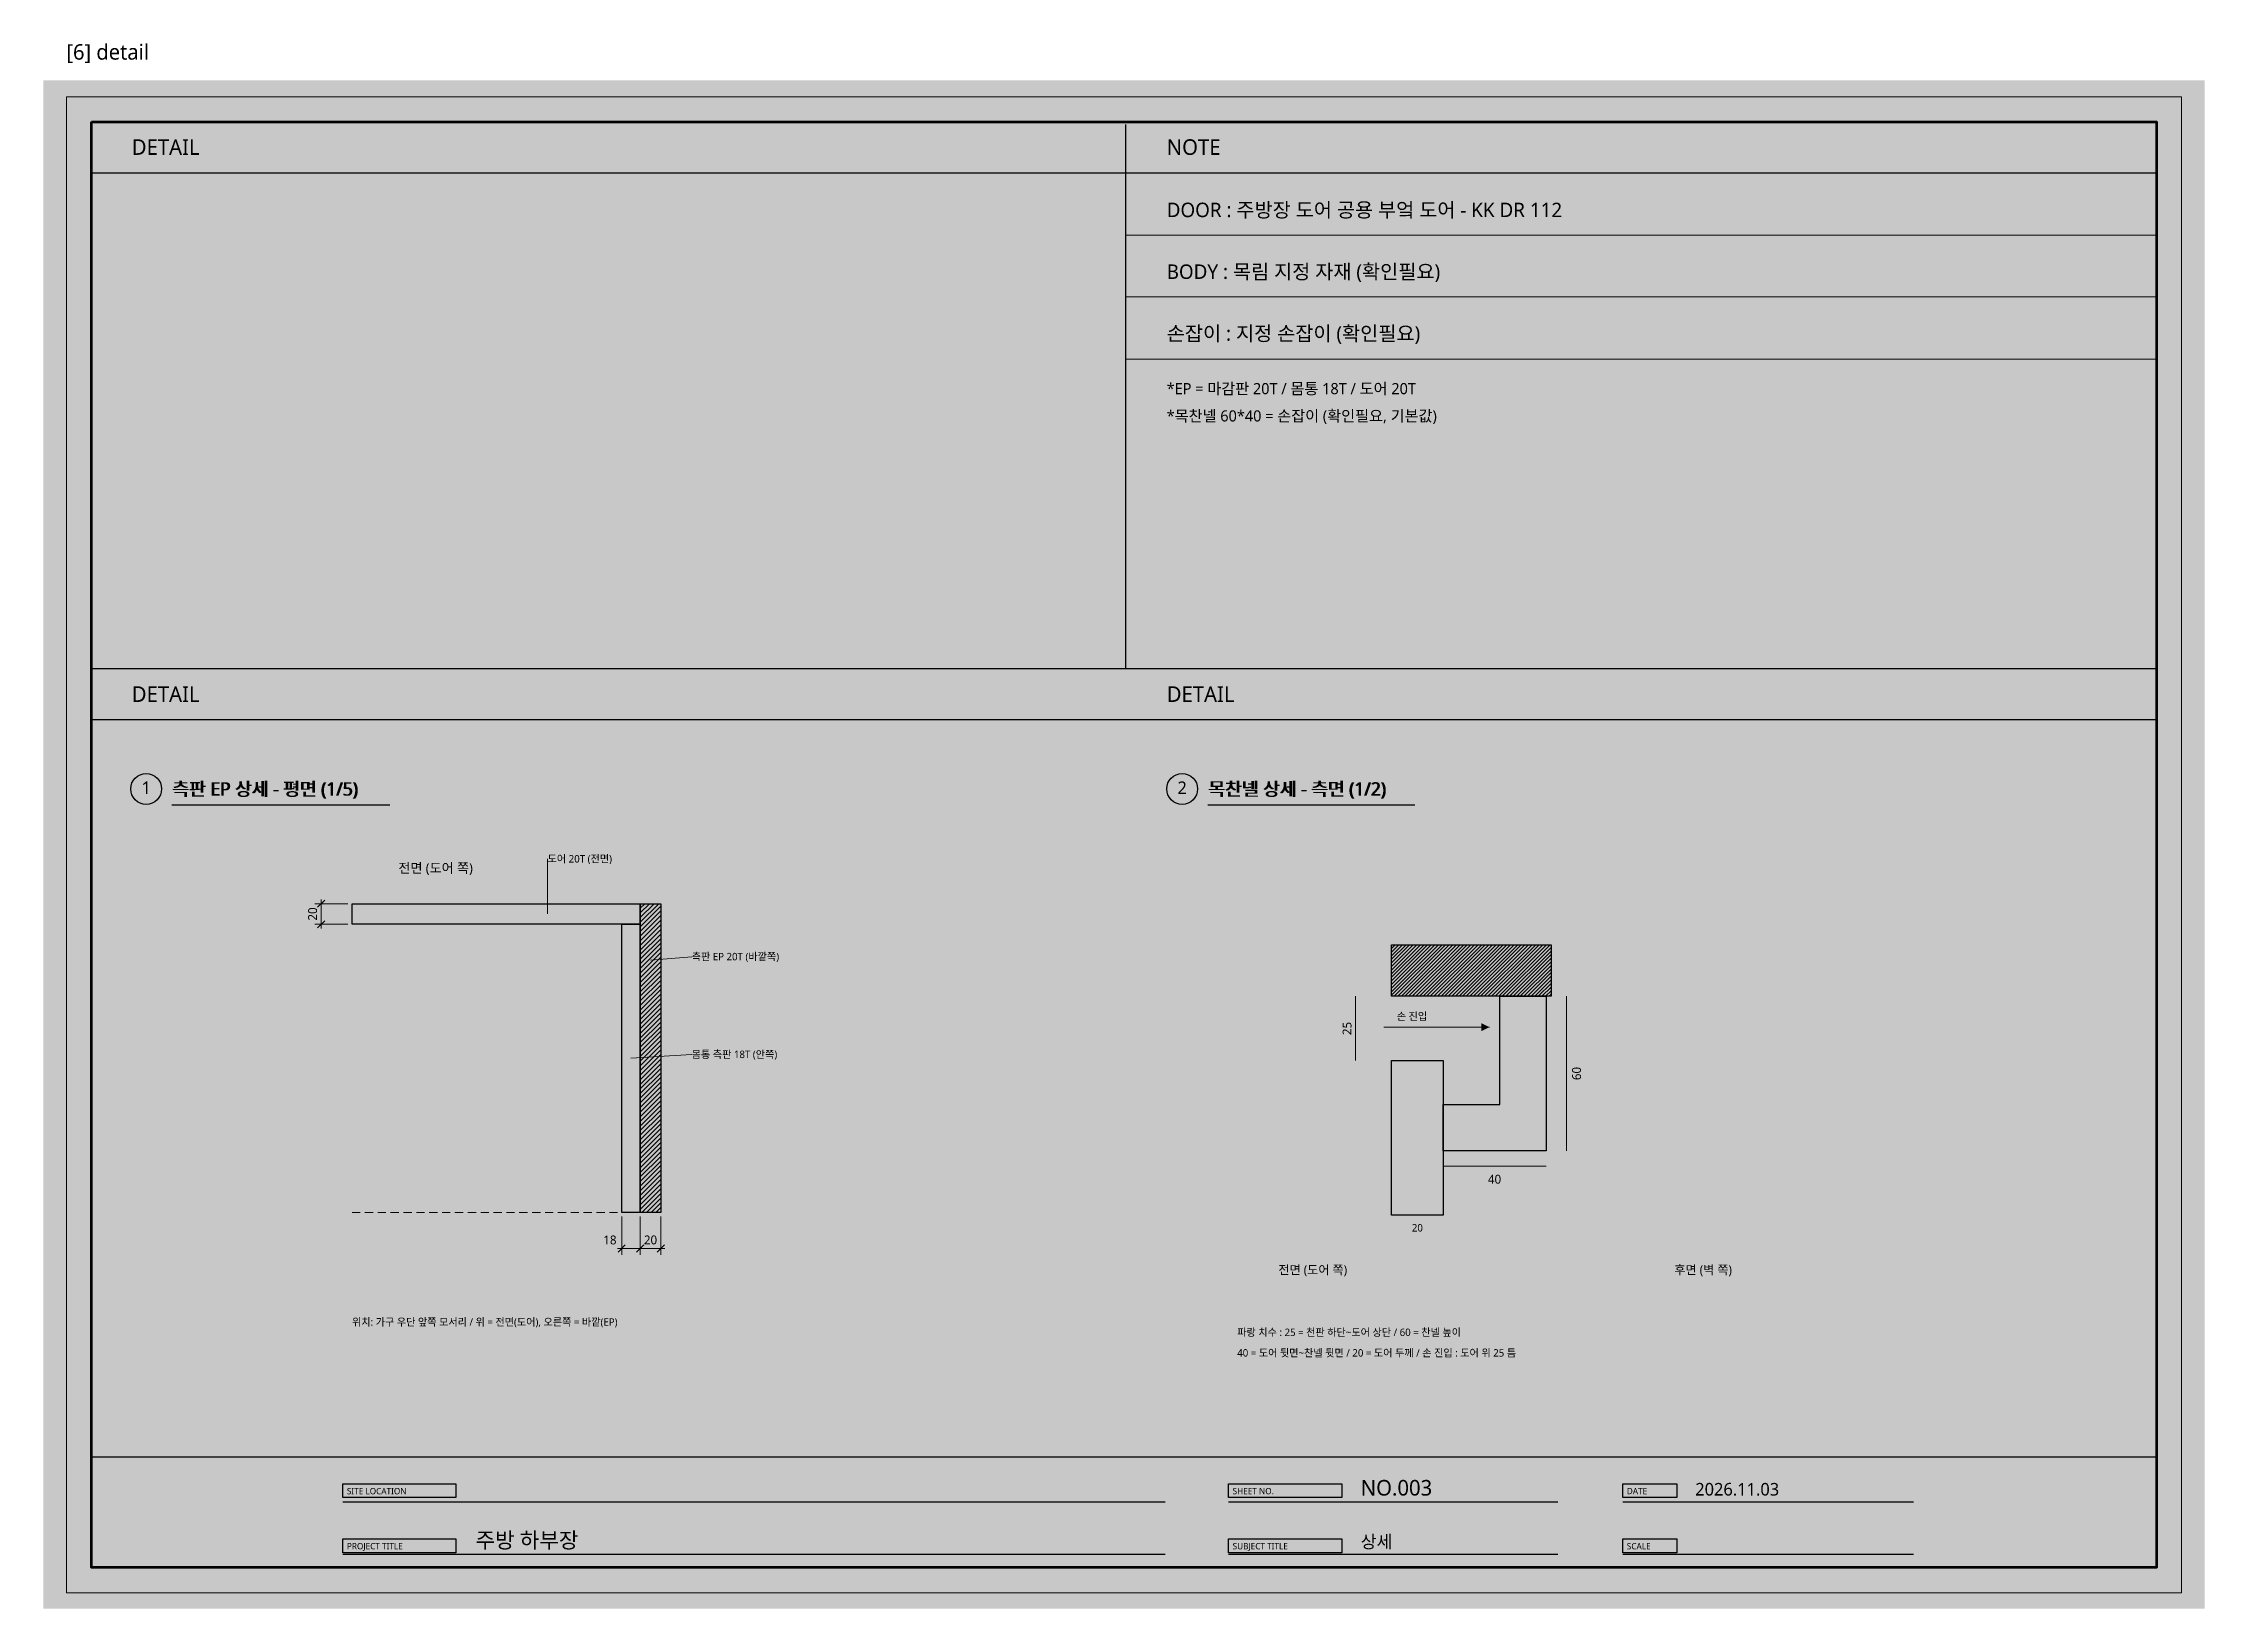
# Model space of a CAD drawing. Header units: millimetres. Extents: x 0 to 3420, y 0 to 304.
# Drawn here: x 2500 to 2920, y 0 to 304.2 of the extents above; entities that cross this region are included whole.
import ezdxf
from ezdxf.enums import TextEntityAlignment as Align

# ---------------------------------------------------------------- set-up
doc = ezdxf.new("R2010")
doc.units = ezdxf.units.MM
for name, color, linetype, lineweight, true_color in [('BG', 7, 'Continuous', 0, 0xffffff), ('DIM', 7, 'Continuous', 13, 0x969696), ('FRAME', 7, 'Continuous', 100, 0x000000), ('NOTE_BLUE', 7, 'Continuous', 9, 0x0000ff), ('NOTE_RED', 7, 'Continuous', 25, 0xde0038), ('OUTLINE', 7, 'Continuous', 25, 0x000000), ('SHEET_FRAME_INFO', 7, 'Continuous', 0, 0x5a5a5a), ('TEXT', 7, 'Continuous', 13, 0x000000), ('THIN', 7, 'Continuous', 5, 0x6e6e6e)]:
    doc.layers.add(name, color=color, linetype=linetype, lineweight=lineweight, true_color=true_color)
doc.styles.add('MALGUN', font='malgun.ttf')

msp = doc.modelspace()

# ---------------------------------------------------------------- linework, layer by layer
at = {"layer": 'BG', "lineweight": 0, "true_color": 0xffffff}
msp.add_solid([(2500, 0), (2920, 0), (2500, 297), (2920, 297)], dxfattribs=at)
at = {"layer": 'DIM', "lineweight": 13, "true_color": 0x969696}
for p, q in [((2559.2, 137), (2552.8, 137)), ((2554, 137.8), (2554, 132.2)), ((2559.2, 133), (2552.8, 133)), ((2612.4, 76.2), (2612.4, 68.8)), ((2616, 76.2), (2616, 68.8)), ((2620, 76.2), (2620, 68.8)), ((2611.6, 70), (2620.8, 70))]:
    msp.add_line(p, q, dxfattribs=at)
at = {"layer": 'DIM', "lineweight": 13, "true_color": 0x5a5a5a}
for p, q in [((2553.3, 136.3), (2554.7, 137.7)), ((2553.3, 132.3), (2554.7, 133.7)), ((2611.7, 69.3), (2613.1, 70.7)), ((2615.3, 69.3), (2616.7, 70.7)), ((2619.3, 69.3), (2620.7, 70.7))]:
    msp.add_line(p, q, dxfattribs=at)
at = {"layer": 'FRAME', "lineweight": 25, "true_color": 0x000000}
for p, q in [((2710.3, 288.4), (2710.3, 182.7)), ((2509.4, 279), (2910.6, 279)), ((2509.4, 182.7), (2910.6, 182.7)), ((2509.4, 172.8), (2910.6, 172.8)), ((2525, 156.2), (2567.34, 156.2)), ((2726.3, 156.2), (2766.51, 156.2)), ((2509.4, 29.5), (2910.6, 29.5))]:
    msp.add_line(p, q, dxfattribs=at)
at = {"layer": 'FRAME', "lineweight": 13, "true_color": 0x000000}
for p, q in [((2710.3, 266.9), (2910.6, 266.9)), ((2710.3, 254.9), (2910.6, 254.9)), ((2710.3, 242.8), (2910.6, 242.8))]:
    msp.add_line(p, q, dxfattribs=at)
msp.add_lwpolyline([(2504.5, 293.8), (2915.5, 293.8), (2915.5, 3.1), (2504.5, 3.1)], close=True, dxfattribs=at)
at = {"layer": 'FRAME', "lineweight": 100, "true_color": 0x000000}
msp.add_lwpolyline([(2509.4, 288.9), (2910.6, 288.9), (2910.6, 8), (2509.4, 8)], close=True, dxfattribs=at)
at = {"layer": 'FRAME', "lineweight": 0, "true_color": 0x555555}
for points in [[(2558.2, 24.3), (2580.2, 24.3), (2558.2, 21.6), (2580.2, 21.6)], [(2730.3, 24.3), (2752.3, 24.3), (2730.3, 21.6), (2752.3, 21.6)], [(2806.9, 24.3), (2817.4, 24.3), (2806.9, 21.6), (2817.4, 21.6)], [(2558.2, 13.6), (2580.2, 13.6), (2558.2, 10.9), (2580.2, 10.9)], [(2730.3, 13.6), (2752.3, 13.6), (2730.3, 10.9), (2752.3, 10.9)], [(2806.9, 13.6), (2817.4, 13.6), (2806.9, 10.9), (2817.4, 10.9)]]:
    msp.add_solid(points, dxfattribs=at)
at = {"layer": 'NOTE_BLUE', "lineweight": 9, "true_color": 0x0000ff}
for p, q in [((2598, 145.7), (2598, 135)), ((2626, 126.7), (2618, 126)), ((2755, 119), (2755, 106.5)), ((2796, 119), (2796, 89)), ((2760.5, 113), (2781, 113)), ((2626, 107.7), (2614.2, 107)), ((2772, 86), (2792, 86))]:
    msp.add_line(p, q, dxfattribs=at)
at = {"layer": 'OUTLINE', "lineweight": 25, "true_color": 0x000000}
for p, q in [((2558.2, 20.8), (2718, 20.8)), ((2730.3, 20.8), (2794.3, 20.8)), ((2806.9, 20.8), (2863.4, 20.8)), ((2558.2, 10.6), (2718, 10.6)), ((2730.3, 10.6), (2794.3, 10.6)), ((2806.9, 10.6), (2863.4, 10.6))]:
    msp.add_line(p, q, dxfattribs=at)
for points in [[(2560, 137), (2616, 137), (2616, 133), (2560, 133)], [(2616, 137), (2620, 137), (2620, 77), (2616, 77)], [(2612.4, 133), (2616, 133), (2616, 77), (2612.4, 77)], [(2762, 129), (2793, 129), (2793, 119), (2762, 119)], [(2783, 119), (2792, 119), (2792, 89), (2772, 89), (2772, 98), (2783, 98)], [(2762, 106.5), (2772, 106.5), (2772, 76.5), (2762, 76.5)], [(2558.2, 24.3), (2580.2, 24.3), (2580.2, 21.6), (2558.2, 21.6)], [(2730.3, 24.3), (2752.3, 24.3), (2752.3, 21.6), (2730.3, 21.6)], [(2806.9, 24.3), (2817.4, 24.3), (2817.4, 21.6), (2806.9, 21.6)], [(2558.2, 13.6), (2580.2, 13.6), (2580.2, 10.9), (2558.2, 10.9)], [(2730.3, 13.6), (2752.3, 13.6), (2752.3, 10.9), (2730.3, 10.9)], [(2806.9, 13.6), (2817.4, 13.6), (2817.4, 10.9), (2806.9, 10.9)]]:
    msp.add_lwpolyline(points, close=True, dxfattribs=at)
for centre in [(2520, 159.3), (2721.3, 159.3)]:
    msp.add_circle(centre, 3, dxfattribs=at)
at = {"layer": 'OUTLINE', "lineweight": 0, "true_color": 0x000000}
for points in [[(2565.7, 140), (2565, 150), (2562.9, 145.5)], [(2565.7, 140), (2567.1, 145.5), (2565, 150)], [(2565.7, 140), (2562.9, 145.5), (2564.3, 145.5)], [(2565.7, 140), (2564.3, 145.5), (2564.3, 140)], [(2565.7, 140), (2565.7, 145.5), (2567.1, 145.5)]]:
    msp.add_solid(points, dxfattribs=at)
at = {"layer": 'OUTLINE', "lineweight": 0, "true_color": 0xe1e1e1}
for points in [[(2568, 145.34), (2586.61, 145.34), (2568, 142.09), (2586.61, 142.09)], [(2739, 67.16), (2756.34, 67.16), (2739, 64.16), (2756.34, 64.16)], [(2815.94, 67.16), (2831, 67.16), (2815.94, 64.16), (2831, 64.16)]]:
    msp.add_solid(points, dxfattribs=at)
at = {"layer": 'OUTLINE', "lineweight": 0, "true_color": 0x0000ff}
msp.add_solid([(2781, 113), (2779.4, 113.8), (2779.4, 112.2)], dxfattribs=at)
at = {"layer": 'THIN', "lineweight": 5, "true_color": 0xa5a5a5}
for p, q in [((2616, 136.1), (2616.9, 137)), ((2616, 135.2), (2617.8, 137)), ((2616, 134.3), (2618.7, 137)), ((2616, 133.4), (2619.6, 137)), ((2616, 132.5), (2620, 136.5)), ((2616, 131.6), (2620, 135.6)), ((2616, 130.7), (2620, 134.7)), ((2616, 129.8), (2620, 133.8)), ((2616, 128.9), (2620, 132.9)), ((2616, 128), (2620, 132)), ((2616, 127.1), (2620, 131.1)), ((2616, 126.2), (2620, 130.2)), ((2616, 125.3), (2620, 129.3)), ((2616, 124.4), (2620, 128.4)), ((2616, 123.5), (2620, 127.5)), ((2616, 122.6), (2620, 126.6)), ((2762, 128.3), (2762.7, 129)), ((2762, 127.6), (2763.4, 129)), ((2762, 126.9), (2764.1, 129)), ((2762, 126.2), (2764.8, 129)), ((2762, 125.5), (2765.5, 129)), ((2762, 124.8), (2766.2, 129)), ((2762, 124.1), (2766.9, 129)), ((2762, 123.4), (2767.6, 129)), ((2762, 122.7), (2768.3, 129)), ((2762, 122), (2769, 129)), ((2762, 121.3), (2769.7, 129)), ((2762, 120.6), (2770.4, 129)), ((2762, 119.9), (2771.1, 129)), ((2762, 119.2), (2771.8, 129)), ((2762.5, 119), (2772.5, 129)), ((2763.2, 119), (2773.2, 129)), ((2763.9, 119), (2773.9, 129)), ((2764.6, 119), (2774.6, 129)), ((2765.3, 119), (2775.3, 129)), ((2766, 119), (2776, 129)), ((2766.7, 119), (2776.7, 129)), ((2767.4, 119), (2777.4, 129)), ((2768.1, 119), (2778.1, 129)), ((2768.8, 119), (2778.8, 129)), ((2769.5, 119), (2779.5, 129)), ((2770.2, 119), (2780.2, 129)), ((2770.9, 119), (2780.9, 129)), ((2771.6, 119), (2781.6, 129)), ((2772.3, 119), (2782.3, 129)), ((2773, 119), (2783, 129)), ((2773.7, 119), (2783.7, 129)), ((2774.4, 119), (2784.4, 129)), ((2775.1, 119), (2785.1, 129)), ((2775.8, 119), (2785.8, 129)), ((2776.5, 119), (2786.5, 129)), ((2777.2, 119), (2787.2, 129)), ((2777.9, 119), (2787.9, 129)), ((2778.6, 119), (2788.6, 129)), ((2779.3, 119), (2789.3, 129)), ((2780, 119), (2790, 129)), ((2780.7, 119), (2790.7, 129)), ((2781.4, 119), (2791.4, 129)), ((2782.1, 119), (2792.1, 129)), ((2782.8, 119), (2792.8, 129)), ((2783.5, 119), (2793, 128.5)), ((2784.2, 119), (2793, 127.8)), ((2784.9, 119), (2793, 127.1)), ((2785.6, 119), (2793, 126.4)), ((2616, 121.7), (2620, 125.7)), ((2616, 120.8), (2620, 124.8)), ((2616, 119.9), (2620, 123.9)), ((2616, 119), (2620, 123)), ((2616, 118.1), (2620, 122.1)), ((2786.3, 119), (2793, 125.7)), ((2787, 119), (2793, 125)), ((2787.7, 119), (2793, 124.3)), ((2788.4, 119), (2793, 123.6)), ((2789.1, 119), (2793, 122.9)), ((2789.8, 119), (2793, 122.2)), ((2616, 117.2), (2620, 121.2)), ((2616, 116.3), (2620, 120.3)), ((2616, 115.4), (2620, 119.4)), ((2616, 114.5), (2620, 118.5)), ((2790.5, 119), (2793, 121.5)), ((2791.2, 119), (2793, 120.8)), ((2791.9, 119), (2793, 120.1)), ((2792.6, 119), (2793, 119.4)), ((2616, 113.6), (2620, 117.6)), ((2616, 112.7), (2620, 116.7)), ((2616, 111.8), (2620, 115.8)), ((2616, 110.9), (2620, 114.9)), ((2616, 110), (2620, 114)), ((2616, 109.1), (2620, 113.1)), ((2616, 108.2), (2620, 112.2)), ((2616, 107.3), (2620, 111.3)), ((2616, 106.4), (2620, 110.4)), ((2616, 105.5), (2620, 109.5)), ((2616, 104.6), (2620, 108.6)), ((2616, 103.7), (2620, 107.7)), ((2616, 102.8), (2620, 106.8)), ((2616, 101.9), (2620, 105.9)), ((2616, 101), (2620, 105)), ((2616, 100.1), (2620, 104.1)), ((2616, 99.2), (2620, 103.2)), ((2616, 98.3), (2620, 102.3)), ((2616, 97.4), (2620, 101.4)), ((2616, 96.5), (2620, 100.5)), ((2616, 95.6), (2620, 99.6)), ((2616, 94.7), (2620, 98.7)), ((2616, 93.8), (2620, 97.8)), ((2616, 92.9), (2620, 96.9)), ((2616, 92), (2620, 96)), ((2616, 91.1), (2620, 95.1)), ((2616, 90.2), (2620, 94.2)), ((2616, 89.3), (2620, 93.3)), ((2616, 88.4), (2620, 92.4)), ((2616, 87.5), (2620, 91.5)), ((2616, 86.6), (2620, 90.6)), ((2616, 85.7), (2620, 89.7)), ((2616, 84.8), (2620, 88.8)), ((2616, 83.9), (2620, 87.9)), ((2616, 83), (2620, 87)), ((2616, 82.1), (2620, 86.1)), ((2616, 81.2), (2620, 85.2)), ((2616, 80.3), (2620, 84.3)), ((2616, 79.4), (2620, 83.4)), ((2616, 78.5), (2620, 82.5)), ((2616, 77.6), (2620, 81.6)), ((2616.3, 77), (2620, 80.7)), ((2617.2, 77), (2620, 79.8)), ((2618.1, 77), (2620, 78.9)), ((2619, 77), (2620, 78)), ((2619.9, 77), (2620, 77.1))]:
    msp.add_line(p, q, dxfattribs=at)
at = {"layer": 'THIN', "lineweight": 5, "true_color": 0x6e6e6e}
for p, q in [((2560, 77), (2561.6, 77)), ((2562.5, 77), (2564.1, 77)), ((2565, 77), (2566.6, 77)), ((2567.5, 77), (2569.1, 77)), ((2570, 77), (2571.6, 77)), ((2572.5, 77), (2574.1, 77)), ((2575, 77), (2576.6, 77)), ((2577.5, 77), (2579.1, 77)), ((2580, 77), (2581.6, 77)), ((2582.5, 77), (2584.1, 77)), ((2585, 77), (2586.6, 77)), ((2587.5, 77), (2589.1, 77)), ((2590, 77), (2591.6, 77)), ((2592.5, 77), (2594.1, 77)), ((2595, 77), (2596.6, 77)), ((2597.5, 77), (2599.1, 77)), ((2600, 77), (2601.6, 77)), ((2602.5, 77), (2604.1, 77)), ((2605, 77), (2606.6, 77)), ((2607.5, 77), (2609.1, 77)), ((2610, 77), (2611.6, 77)), ((2612.5, 77), (2614.1, 77)), ((2615, 77), (2616.6, 77)), ((2617.5, 77), (2619.1, 77))]:
    msp.add_line(p, q, dxfattribs=at)

# ---------------------------------------------------------------- texts
at = {"layer": 'NOTE_BLUE', "true_color": 0x0000ff, "style": 'MALGUN'}
for s, height, p in [('*EP = 마감판 20T / 몸통 18T / 도어 20T', 2.16, (2718.3, 236)), ('도어 20T (전면)', 1.44, (2598, 145)), ('측판 EP 20T (바깥쪽)', 1.44, (2626, 126)), ('손 진입', 1.44, (2763, 114.4)), ('몸통 측판 18T (안쪽)', 1.44, (2626, 107)), ('파랑 치수 : 25 = 천판 하단~도어 상단 / 60 = 찬넬 높이', 1.44, (2732, 53)), ('40 = 도어 뒷면~찬넬 뒷면 / 20 = 도어 두께 / 손 진입 : 도어 위 25 틈', 1.44, (2732, 49))]:
    msp.add_text(s, height=height, dxfattribs=at).set_placement(p)
for s, p in [('25', (2754.2, 112.75)), ('60', (2798.8, 104))]:
    msp.add_text(s, height=1.728, rotation=90, dxfattribs=at).set_placement(p, align=Align.CENTER)
for s, height, p in [('40', 1.728, (2782, 82.6)), ('20', 1.44, (2767, 73.3))]:
    msp.add_text(s, height=height, dxfattribs=at).set_placement(p, align=Align.CENTER)
at = {"layer": 'NOTE_RED', "true_color": 0xde0038, "style": 'MALGUN'}
for s, height, p in [('손잡이 : 지정 손잡이 (확인필요)', 2.808, (2718.3, 246.4)), ('*목찬넬 60*40 = 손잡이 (확인필요, 기본값)', 2.16, (2718.3, 230.7))]:
    msp.add_text(s, height=height, dxfattribs=at).set_placement(p)
at = {"layer": 'SHEET_FRAME_INFO', "true_color": 0x5a5a5a, "style": 'MALGUN'}
msp.add_text('[6] detail', height=3, dxfattribs=at).set_placement((2504.5, 301))
at = {"layer": 'TEXT', "true_color": 0x000000, "style": 'MALGUN'}
for s, height, p in [('DETAIL', 3.024, (2517.2, 282.5)), ('NOTE', 3.024, (2718.3, 282.5)), ('DOOR : 주방장 도어^J공용 부엌 도어 - KK DR 112', 2.808, (2718.3, 270.4)), ('BODY : 목림 지정 자재 (확인필요)', 2.808, (2718.3, 258.4)), ('DETAIL', 3.024, (2517.2, 176.2)), ('DETAIL', 3.024, (2718.3, 176.2)), ('측판 EP 상세 - 평면 (1/5)', 2.592, (2525, 158)), ('측판 EP 상세 - 평면 (1/5)', 2.592, (2525.2, 158)), ('목찬넬 상세 - 측면 (1/2)', 2.592, (2726.3, 158)), ('목찬넬 상세 - 측면 (1/2)', 2.592, (2726.5, 158)), ('전면 (도어 쪽)', 1.872, (2569, 143)), ('전면 (도어 쪽)', 1.728, (2740, 65)), ('후면 (벽 쪽)', 1.728, (2816.94, 65)), ('위치: 가구 우단 앞쪽 모서리 / 위 = 전면(도어), 오른쪽 = 바깥(EP)', 1.44, (2560, 55)), ('NO.003', 3.024, (2756, 22)), ('2026.11.03', 2.448, (2821, 22)), ('주방 하부장', 3.024, (2584, 11.8)), ('상세', 2.448, (2756, 11.8))]:
    msp.add_text(s, height=height, dxfattribs=at).set_placement(p)
for s, height, p in [('1', 2.45, (2520, 158.3)), ('2', 2.45, (2721.3, 158.3)), ('18', 1.728, (2610.11, 70.8)), ('20', 1.728, (2618, 70.8))]:
    msp.add_text(s, height=height, dxfattribs=at).set_placement(p, align=Align.CENTER)
msp.add_text('20', height=1.728, rotation=90, dxfattribs=at).set_placement((2553.2, 135), align=Align.CENTER)
at = {"layer": 'TEXT', "true_color": 0xffffff, "style": 'MALGUN'}
for s, p in [('SITE LOCATION', (2559, 22.25)), ('SHEET NO.', (2731.1, 22.25)), ('DATE', (2807.7, 22.25)), ('PROJECT TITLE', (2559, 11.55)), ('SUBJECT TITLE', (2731.1, 11.55)), ('SCALE', (2807.7, 11.55))]:
    msp.add_text(s, height=1.224, dxfattribs=at).set_placement(p)

doc.saveas('drawing.dxf')
